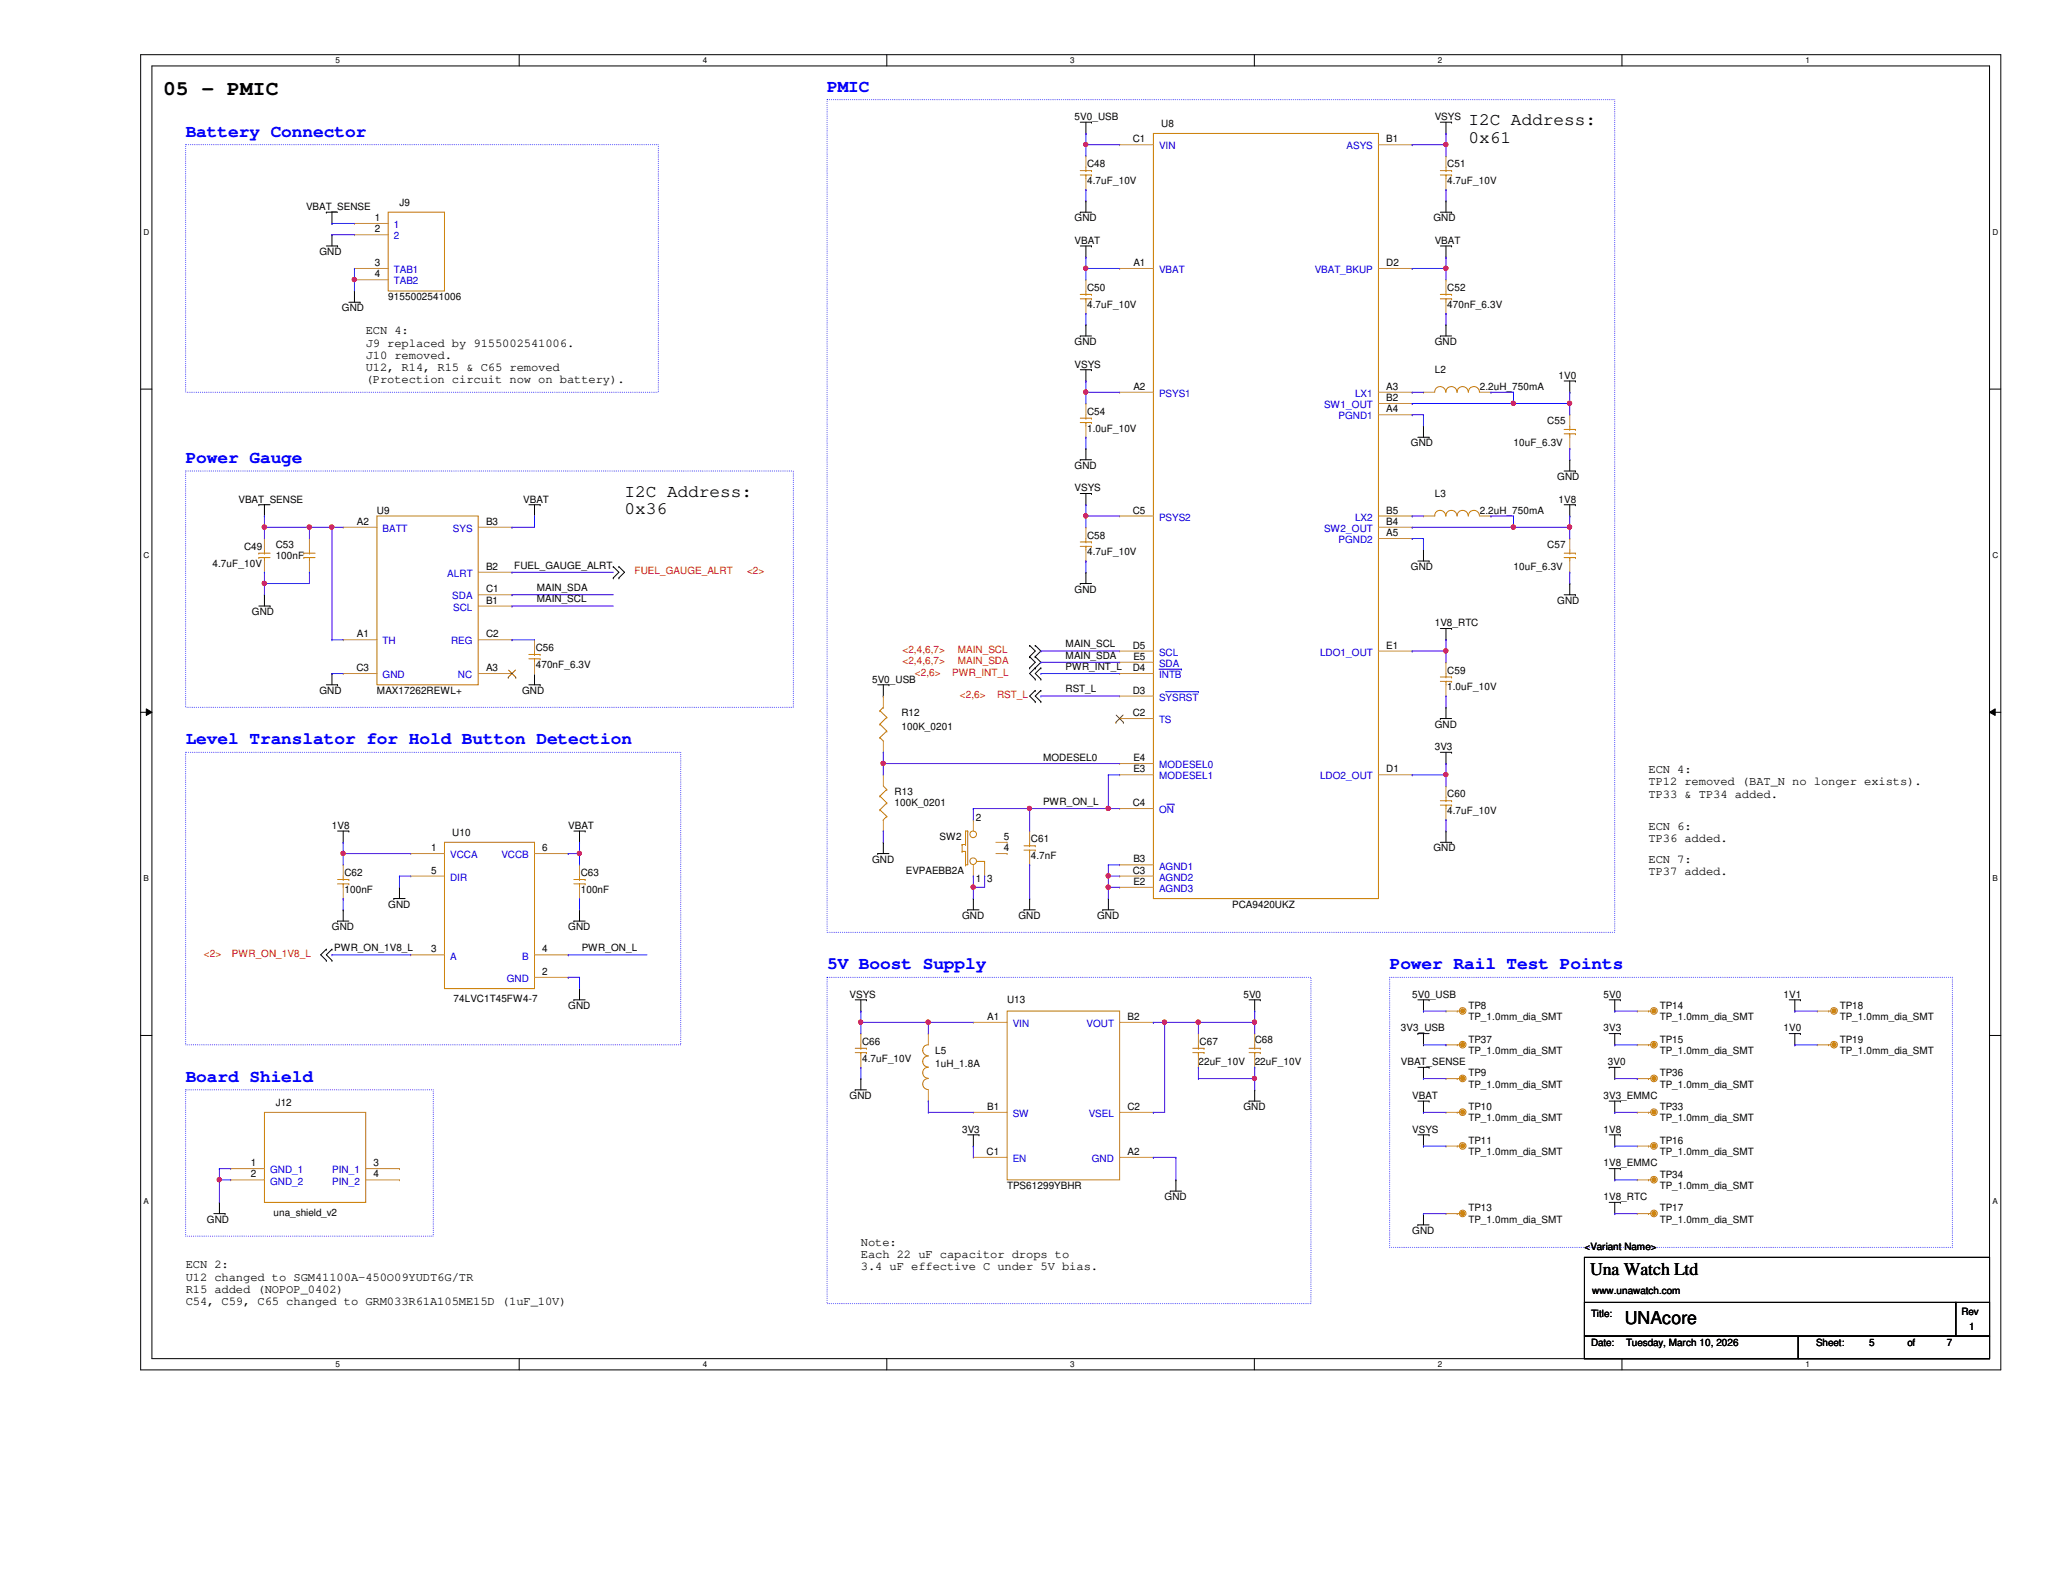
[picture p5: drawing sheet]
<svg xmlns="http://www.w3.org/2000/svg" width="279mm" height="216mm" viewBox="0 0 279 216" stroke-linecap="round" stroke-linejoin="round" font-family="sans-serif">
<defs><g id="words">
<text font-size="2.9" x="22.1" y="12.9">05 - PMIC</text>
<g font-size="2.4" fill="#00f">
<text x="112" y="12.4">PMIC</text>
<text x="25.1" y="18.5">Battery Connector</text>
<text x="25.1" y="62.7">Power Gauge</text>
<text x="25.1" y="100.8">Level Translator for Hold Button Detection</text>
<text x="112" y="131.3">5V Boost Supply</text>
<text x="188.2" y="131.3">Power Rail Test Points</text>
<text x="25.1" y="146.5">Board Shield</text>
</g>
<g font-size="2.4">
<text x="198.9" y="17">I2C Address:</text>
<text x="198.9" y="19.4">0x61</text>
<text x="84.6" y="67.3">I2C Address:</text>
<text x="84.6" y="69.7">0x36</text>
<text x="215.3" y="172.6">Una Watch Ltd</text>
<text x="220" y="179.4">UNAcore</text>
</g>
<g font-size="1.7">
<text x="49.5" y="45.3">ECN 4:</text>
<text x="49.5" y="46.9">J9 replaced by 9155002541006.</text>
<text x="49.5" y="48.6">J10 removed.</text>
<text x="49.5" y="50.2">U12, R14, R15 &amp; C65 removed</text>
<text x="49.5" y="51.9">(Protection circuit now on battery).</text>
<text x="223.3" y="104.7">ECN 4:</text>
<text x="223.3" y="106.4">TP12 removed (BAT_N no longer exists).</text>
<text x="223.3" y="108">TP33 &amp; TP34 added.</text>
<text x="223.3" y="112.4">ECN 6:</text>
<text x="223.3" y="114">TP36 added.</text>
<text x="223.3" y="116.9">ECN 7:</text>
<text x="223.3" y="118.6">TP37 added.</text>
<text x="25.1" y="171.8">ECN 2:</text>
<text x="25.1" y="173.4">U12 changed to SGM41100A-450O09YUDT6G/TR</text>
<text x="116.6" y="168.7">Note:</text>
<text x="116.6" y="170.4">Each 22 uF capacitor drops to</text>
<text x="116.6" y="172">3.4 uF effective C under 5V bias.</text>
<text x="25.1" y="175.1">R15 added (NOPOP_0402)</text>
<text x="25.1" y="176.7">C54, C59, C65 changed to GRM033R61A105ME15D (1uF_10V)</text>
</g>
<g font-size="1.4">
<text x="145.5" y="16.3">5V0_USB</text>
<text x="157.3" y="17.2">U8</text>
<text x="194.3" y="16.3">VSYS</text>
<text x="147.2" y="22.6">C48</text>
<text x="153.4" y="19.3">C1</text>
<text x="187.7" y="19.3">B1</text>
<text x="196" y="22.6">C51</text>
<text x="41.4" y="28.4">VBAT_SENSE</text>
<text x="50.8" y="29.9">1</text>
<text x="54.1" y="27.9">J9</text>
<text x="145.5" y="30">GND</text>
<text x="147.2" y="24.9">4.7uF_10V</text>
<text x="194.1" y="30">GND</text>
<text x="196" y="24.9">4.7uF_10V</text>
<text x="43.3" y="34.5">GND</text>
<text x="50.8" y="31.5">2</text>
<text x="145.5" y="33">VBAT</text>
<text x="194.3" y="33">VBAT</text>
<text x="50.8" y="36">3</text>
<text x="50.8" y="37.5">4</text>
<text x="52.6" y="40.6">9155002541006</text>
<text x="147.2" y="39.4">C50</text>
<text x="147.2" y="41.7">4.7uF_10V</text>
<text x="153.5" y="36">A1</text>
<text x="187.7" y="36">D2</text>
<text x="196" y="39.4">C52</text>
<text x="196" y="41.7">470nF_6.3V</text>
<text x="46.3" y="42.2">GND</text>
<text x="145.5" y="46.7">GND</text>
<text x="194.3" y="46.7">GND</text>
<text x="145.5" y="49.8">VSYS</text>
<text x="153.5" y="52.8">A2</text>
<text x="187.7" y="52.8">A3</text>
<text x="194.3" y="50.5">L2</text>
<text x="200.4" y="52.8">2.2uH_750mA</text>
<text x="211.1" y="51.3">1V0</text>
<text x="147.2" y="56.2">C54</text>
<text x="147.2" y="58.5">1.0uF_10V</text>
<text x="187.7" y="55.8">A4</text>
<text x="187.7" y="54.3">B2</text>
<text x="209.5" y="57.4">C55</text>
<text x="145.5" y="63.5">GND</text>
<text x="191.1" y="60.5">GND</text>
<text x="205" y="60.5">10uF_6.3V</text>
<text x="210.9" y="65">GND</text>
<text x="32.3" y="68.1">VBAT_SENSE</text>
<text x="48.3" y="71.1">A2</text>
<text x="51.1" y="69.6">U9</text>
<text x="65.8" y="71.1">B3</text>
<text x="70.9" y="68.1">VBAT</text>
<text x="145.5" y="66.5">VSYS</text>
<text x="153.4" y="69.6">C5</text>
<text x="187.7" y="69.6">B5</text>
<text x="187.7" y="71.1">B4</text>
<text x="194.3" y="67.3">L3</text>
<text x="200.4" y="69.6">2.2uH_750mA</text>
<text x="211.1" y="68.1">1V8</text>
<text x="28.8" y="76.8">4.7uF_10V</text>
<text x="33.1" y="74.5">C49</text>
<text x="37.3" y="74.2">C53</text>
<text x="37.3" y="75.7">100nF</text>
<text x="65.8" y="77.2">B2</text>
<text x="69.6" y="77">FUEL_GAUGE_ALRT</text>
<text x="147.2" y="72.9">C58</text>
<text x="147.2" y="75.2">4.7uF_10V</text>
<text x="187.7" y="72.6">A5</text>
<text x="191.1" y="77.2">GND</text>
<text x="205" y="77.2">10uF_6.3V</text>
<text x="209.5" y="74.2">C57</text>
<text x="34.1" y="83.3">GND</text>
<text x="65.8" y="80.2">C1</text>
<text x="65.8" y="81.7">B1</text>
<text x="72.7" y="80.1">MAIN_SDA</text>
<text x="72.7" y="81.6">MAIN_SCL</text>
<text x="145.5" y="80.3">GND</text>
<text x="210.9" y="81.8">GND</text>
<text x="48.3" y="86.3">A1</text>
<text x="65.8" y="86.3">C2</text>
<text x="72.6" y="88.2">C56</text>
<text x="144.3" y="87.7">MAIN_SCL</text>
<text x="144.3" y="89.2">MAIN_SDA</text>
<text x="153.4" y="87.8">D5</text>
<text x="153.5" y="89.4">E5</text>
<text x="187.7" y="87.8">E1</text>
<text x="194.3" y="84.8">1V8_RTC</text>
<text x="43.3" y="94">GND</text>
<text x="48.3" y="90.9">C3</text>
<text x="51.1" y="94">MAX17262REWL+</text>
<text x="65.8" y="90.9">A3</text>
<text x="70.7" y="94">GND</text>
<text x="72.6" y="90.5">470nF_6.3V</text>
<text x="118.1" y="92.5">5V0_USB</text>
<text x="144.3" y="90.7">PWR_INT_L</text>
<text x="144.3" y="93.8">RST_L</text>
<text x="153.4" y="93.9">D3</text>
<text x="153.4" y="90.9">D4</text>
<text x="196" y="91.2">C59</text>
<text x="196" y="93.5">1.0uF_10V</text>
<text x="122.1" y="97">R12</text>
<text x="122.1" y="98.8">100K_0201</text>
<text x="153.4" y="97">C2</text>
<text x="194.3" y="98.6">GND</text>
<text x="194.3" y="101.6">3V3</text>
<text x="121.2" y="107.7">R13</text>
<text x="141.3" y="103.1">MODESEL0</text>
<text x="153.5" y="103.1">E4</text>
<text x="153.5" y="104.6">E3</text>
<text x="187.7" y="104.6">D1</text>
<text x="196" y="108">C60</text>
<text x="45" y="112.3">1V8</text>
<text x="61.3" y="113.2">U10</text>
<text x="77" y="112.3">VBAT</text>
<text x="121.2" y="109.2">100K_0201</text>
<text x="127.3" y="113.8">SW2</text>
<text x="132.2" y="111.2">2</text>
<text x="135.9" y="113.7">5</text>
<text x="141.3" y="109">PWR_ON_L</text>
<text x="153.4" y="109.2">C4</text>
<text x="196" y="110.3">4.7uF_10V</text>
<text x="46.7" y="118.7">C62</text>
<text x="58.4" y="115.3">1</text>
<text x="58.4" y="118.3">5</text>
<text x="73.4" y="115.3">6</text>
<text x="78.7" y="118.7">C63</text>
<text x="118.1" y="116.8">GND</text>
<text x="122.7" y="118.4">EVPAEBB2A</text>
<text x="132.2" y="119.4">1</text>
<text x="133.7" y="119.4">3</text>
<text x="135.9" y="115.3">4</text>
<text x="139.6" y="114.1">C61</text>
<text x="139.6" y="116.4">4.7nF</text>
<text x="153.4" y="118.3">C3</text>
<text x="153.5" y="116.8">B3</text>
<text x="153.5" y="119.8">E2</text>
<text x="194.1" y="115.3">GND</text>
<text x="45" y="126">GND</text>
<text x="46.7" y="120.9">100nF</text>
<text x="52.6" y="122.9">GND</text>
<text x="77" y="126">GND</text>
<text x="78.7" y="120.9">100nF</text>
<text x="130.3" y="124.5">GND</text>
<text x="137.9" y="124.5">GND</text>
<text x="148.6" y="124.5">GND</text>
<text x="166.9" y="122.9">PCA9420UKZ</text>
<text x="45.3" y="128.8">PWR_ON_1V8_L</text>
<text x="58.4" y="129">3</text>
<text x="73.4" y="129">4</text>
<text x="78.8" y="128.8">PWR_ON_L</text>
<text x="61.4" y="135.7">74LVC1T45FW4-7</text>
<text x="73.4" y="132">2</text>
<text x="77" y="136.7">GND</text>
<text x="115.1" y="135.1">VSYS</text>
<text x="136.4" y="135.9">U13</text>
<text x="168.4" y="135.1">5V0</text>
<text x="191.3" y="135.1">5V0_USB</text>
<text x="198.9" y="136.7">TP8</text>
<text x="217.2" y="135.1">5V0</text>
<text x="224.8" y="136.7">TP14</text>
<text x="241.6" y="135.1">1V1</text>
<text x="249.2" y="136.7">TP18</text>
<text x="116.8" y="141.5">C66</text>
<text x="116.8" y="143.8">4.7uF_10V</text>
<text x="126.7" y="142.7">L5</text>
<text x="133.7" y="138.1">A1</text>
<text x="152.7" y="138.1">B2</text>
<text x="162.5" y="141.5">C67</text>
<text x="169.9" y="141.2">C68</text>
<text x="189.7" y="139.7">3V3_USB</text>
<text x="198.9" y="141.2">TP37</text>
<text x="198.9" y="142.7">TP_1.0mm_dia_SMT</text>
<text x="198.9" y="138.2">TP_1.0mm_dia_SMT</text>
<text x="217.2" y="139.7">3V3</text>
<text x="224.8" y="138.2">TP_1.0mm_dia_SMT</text>
<text x="224.8" y="141.2">TP15</text>
<text x="224.8" y="142.7">TP_1.0mm_dia_SMT</text>
<text x="241.6" y="139.7">1V0</text>
<text x="249.2" y="138.2">TP_1.0mm_dia_SMT</text>
<text x="249.2" y="141.2">TP19</text>
<text x="249.2" y="142.7">TP_1.0mm_dia_SMT</text>
<text x="37.3" y="149.8">J12</text>
<text x="115.1" y="148.8">GND</text>
<text x="126.7" y="144.6">1uH_1.8A</text>
<text x="162.3" y="144.3">22uF_10V</text>
<text x="169.9" y="144.3">22uF_10V</text>
<text x="189.7" y="144.3">VBAT_SENSE</text>
<text x="191.3" y="148.8">VBAT</text>
<text x="198.9" y="145.8">TP9</text>
<text x="198.9" y="147.3">TP_1.0mm_dia_SMT</text>
<text x="217.2" y="148.8">3V3_EMMC</text>
<text x="217.8" y="144.3">3V0</text>
<text x="224.8" y="145.8">TP36</text>
<text x="224.8" y="147.3">TP_1.0mm_dia_SMT</text>
<text x="130.3" y="153.4">3V3</text>
<text x="133.7" y="150.3">B1</text>
<text x="152.7" y="150.3">C2</text>
<text x="168.4" y="150.4">GND</text>
<text x="191.3" y="153.4">VSYS</text>
<text x="198.9" y="150.4">TP10</text>
<text x="198.9" y="151.9">TP_1.0mm_dia_SMT</text>
<text x="198.9" y="154.9">TP11</text>
<text x="217.2" y="153.4">1V8</text>
<text x="224.8" y="150.4">TP33</text>
<text x="224.8" y="151.9">TP_1.0mm_dia_SMT</text>
<text x="224.8" y="154.9">TP16</text>
<text x="34" y="159.5">2</text>
<text x="34" y="157.9">1</text>
<text x="50.6" y="157.9">3</text>
<text x="50.6" y="159.5">4</text>
<text x="133.6" y="156.4">C1</text>
<text x="136.4" y="161">TPS61299YBHR</text>
<text x="152.7" y="156.4">A2</text>
<text x="198.9" y="156.5">TP_1.0mm_dia_SMT</text>
<text x="217.2" y="158">1V8_EMMC</text>
<text x="224.8" y="156.5">TP_1.0mm_dia_SMT</text>
<text x="224.8" y="159.5">TP34</text>
<text x="224.8" y="161">TP_1.0mm_dia_SMT</text>
<text x="28" y="165.6">GND</text>
<text x="37" y="164.7">una_shield_v2</text>
<text x="157.7" y="162.6">GND</text>
<text x="191.3" y="167.1">GND</text>
<text x="198.9" y="164.1">TP13</text>
<text x="198.9" y="165.6">TP_1.0mm_dia_SMT</text>
<text x="217.2" y="162.6">1V8_RTC</text>
<text x="224.8" y="164.1">TP17</text>
<text x="224.8" y="165.6">TP_1.0mm_dia_SMT</text>
<text x="214.6" y="169.2">&lt;Variant Name&gt;</text>
<text x="215.5" y="178.4">Title:</text>
<text x="215.6" y="175.2">www.unawatch.com</text>
<text x="265.6" y="178.1">Rev</text>
<text x="215.5" y="182.4">Date:</text>
<text x="220.2" y="182.4">Tuesday, March 10, 2026</text>
<text x="246" y="182.4">Sheet:</text>
<text x="253.2" y="182.4">5</text>
<text x="258.3" y="182.4">of</text>
<text x="263.7" y="182.4">7</text>
<text x="266.7" y="180.1">1</text>
</g>
<g font-size="1.4" fill="#00c">
<text x="157" y="20.2">VIN</text>
<text x="182.4" y="20.2">ASYS</text>
<text x="53.3" y="30.9">1</text>
<text x="53.3" y="32.4">2</text>
<text x="53.3" y="37">TAB1</text>
<text x="53.3" y="38.5">TAB2</text>
<text x="157" y="37">VBAT</text>
<text x="178.1" y="37">VBAT_BKUP</text>
<text x="157" y="53.8">PSYS1</text>
<text x="183.5" y="53.8">LX1</text>
<text x="179.3" y="55.3">SW1_OUT</text>
<text x="181.3" y="56.8">PGND1</text>
<text x="157" y="70.5">PSYS2</text>
<text x="183.5" y="70.5">LX2</text>
<text x="51.8" y="72.1">BATT</text>
<text x="61.3" y="72.1">SYS</text>
<text x="179.3" y="72.1">SW2_OUT</text>
<text x="181.3" y="73.6">PGND2</text>
<text x="60.6" y="78.1">ALRT</text>
<text x="61.3" y="81.2">SDA</text>
<text x="61.4" y="82.7">SCL</text>
<text x="51.8" y="87.3">TH</text>
<text x="61.1" y="87.3">REG</text>
<text x="157" y="88.8">SCL</text>
<text x="178.8" y="88.8">LDO1_OUT</text>
<text x="51.8" y="91.9">GND</text>
<text x="62" y="91.9">NC</text>
<text x="157" y="90.3">SDA</text>
<text x="157" y="94.9">SYSRST</text>
<text x="157" y="91.9">INTB</text>
<text x="157" y="98">TS</text>
<text x="157" y="104.1">MODESEL0</text>
<text x="157" y="105.6">MODESEL1</text>
<text x="178.8" y="105.6">LDO2_OUT</text>
<text x="157" y="110.2">ON</text>
<text x="61" y="116.2">VCCA</text>
<text x="61" y="119.3">DIR</text>
<text x="67.9" y="116.2">VCCB</text>
<text x="157" y="117.8">AGND1</text>
<text x="157" y="119.3">AGND2</text>
<text x="157" y="120.8">AGND3</text>
<text x="61" y="130">A</text>
<text x="70.7" y="130">B</text>
<text x="68.6" y="133">GND</text>
<text x="137.2" y="139.1">VIN</text>
<text x="147.2" y="139.1">VOUT</text>
<text x="137.2" y="151.3">SW</text>
<text x="147.4" y="151.3">VSEL</text>
<text x="36.6" y="160.4">GND_2</text>
<text x="36.6" y="158.9">GND_1</text>
<text x="45" y="158.9">PIN_1</text>
<text x="45" y="160.4">PIN_2</text>
<text x="137.2" y="157.4">EN</text>
<text x="147.9" y="157.4">GND</text>
</g>
<g font-size="1.4" fill="#f00">
<text x="85.9" y="77.8">FUEL_GAUGE_ALRT</text>
<text x="101.2" y="77.8">&lt;2&gt;</text>
<text x="122.2" y="88.5">&lt;2,4,6,7&gt;</text>
<text x="129.7" y="88.5">MAIN_SCL</text>
<text x="122.2" y="90">&lt;2,4,6,7&gt;</text>
<text x="123.9" y="91.5">&lt;2,6&gt;</text>
<text x="128.9" y="91.5">PWR_INT_L</text>
<text x="129.7" y="90">MAIN_SDA</text>
<text x="130" y="94.6">&lt;2,6&gt;</text>
<text x="135" y="94.6">RST_L</text>
<text x="27.6" y="129.6">&lt;2&gt;</text>
<text x="31.4" y="129.6">PWR_ON_1V8_L</text>
</g>
<g font-size="1.1">
<text x="45.4" y="8.6">5</text>
<text x="95.2" y="8.6">4</text>
<text x="144.9" y="8.6">3</text>
<text x="194.7" y="8.6">2</text>
<text x="244.5" y="8.6">1</text>
<text x="19.4" y="31.8">D</text>
<text x="269.8" y="31.8">D</text>
<text x="19.4" y="75.6">C</text>
<text x="269.8" y="75.6">C</text>
<text x="19.4" y="119.3">B</text>
<text x="269.8" y="119.3">B</text>
<text x="19.4" y="163.1">A</text>
<text x="269.8" y="163.1">A</text>
<text x="45.4" y="185.2">5</text>
<text x="95.2" y="185.2">4</text>
<text x="144.9" y="185.2">3</text>
<text x="194.7" y="185.2">2</text>
<text x="244.5" y="185.2">1</text>
</g>
</g></defs>
<path d="M19.1 7.4h251.9v178.1h-251.9zM20.6 8.9h248.9v175.1h-248.9z" fill="none" stroke="#000" stroke-width=".14"/>
<g fill="#fff">
<path d="M45.4 7.6h.6v1.2h-.6z"/>
<path d="M45.4 184.2h.6v1.2h-.6z"/>
</g>
<path d="M70.3 7.4v1.5M70.3 184v1.5" fill="none" stroke="#000" stroke-width=".14"/>
<g fill="#fff">
<path d="M95.2 7.6h.6v1.2h-.6z"/>
<path d="M95.2 184.2h.6v1.2h-.6z"/>
</g>
<path d="M120.1 7.4v1.5M120.1 184v1.5" fill="none" stroke="#000" stroke-width=".14"/>
<g fill="#fff">
<path d="M144.9 7.6h.6v1.2h-.6z"/>
<path d="M144.9 184.2h.6v1.2h-.6z"/>
</g>
<path d="M169.9 7.4v1.5M169.9 184v1.5" fill="none" stroke="#000" stroke-width=".14"/>
<g fill="#fff">
<path d="M194.7 7.6h.6v1.2h-.6z"/>
<path d="M194.7 184.2h.6v1.2h-.6z"/>
</g>
<path d="M219.7 7.4v1.5M219.7 184v1.5" fill="none" stroke="#000" stroke-width=".14"/>
<g fill="#fff">
<path d="M244.5 7.6h.6v1.2h-.6z"/>
<path d="M244.5 184.2h.6v1.2h-.6z"/>
<path d="M19.4 30.8h.8v1.2h-.8z"/>
<path d="M269.8 30.8h.8v1.2h-.8z"/>
<path d="M19.4 74.6h.8v1.2h-.8z"/>
<path d="M269.8 74.6h.8v1.2h-.8z"/>
</g>
<path d="M19.1 52.7h1.5M269.5 52.7h1.5" fill="none" stroke="#000" stroke-width=".14"/>
<g fill="#fff">
<path d="M19.4 118.4h.8v1.1h-.8z"/>
<path d="M269.8 118.4h.8v1.1h-.8z"/>
</g>
<path d="M19.1 96.5h1.5M19.8 96l.8 .5-.8 .4zM269.5 96.5l.7-.5v.9zM269.5 96.5h1.5" fill="none" stroke="#000" stroke-width=".14"/>
<path d="M19.8 96l.8 .5-.8 .4zM269.5 96.5l.7-.5v.9z" fill="#000"/>
<g fill="#fff">
<path d="M19.4 162.1h.8v1.2h-.8z"/>
<path d="M269.8 162.1h.8v1.2h-.8z"/>
</g>
<g fill="none" stroke="#000" stroke-width=".14">
<path d="M146.3 16.6h1.5M147.1 18.1h.1M147.1 16.6v1.5M147.8 16.6h.1M195.1 16.6h1.5M195.8 18.1h.1M195.8 16.6v1.5M196.6 16.6h.1M44.2 28.7h.1M44.2 28.7h1.5M44.2 33.3h1.5M45 31.8h.1"/>
<path d="M45 30.3h.1M45 28.7v1.6M45 31.8v1.5M45.7 33.3h.1M48 39.4h.1M48 39.4v1.5M146.3 28.7h.1M146.3 28.7h1.5M146.3 33.3h1.5M147.1 27.2h.1M147.1 34.8h.1M147.1 27.2v1.5"/>
<path d="M147.1 33.3v1.5M147.8 33.3h.1M195.1 28.7h1.5M195.1 33.3h1.5M195.8 27.2h.1M195.8 34.8h.1M195.8 27.2v1.5M195.8 33.3v1.5M196.6 28.7h.1M196.6 33.3h.1M47.2 40.9h1.6M48.8 40.9h.1"/>
<path d="M146.3 45.5h.1M146.3 45.5h1.5M146.3 50.1h1.5M147.1 44h.1M147.1 51.6h.1M147.1 44v1.5M147.1 50.1v1.5M147.8 50.1h.1M192 59.2h1.5M192.8 57.7h.1M192.8 57.7v1.5M193.5 59.2h.1"/>
<path d="M195.1 45.5h.1M195.1 45.5h1.5M195.8 44h.1M195.8 44v1.5M211.8 51.6h1.6M212.6 53.1h.1M212.6 51.6v1.5M213.4 51.6h.1M35.1 68.4h.1M35.1 68.4h1.5M35.8 69.9h.1M35.8 68.4v1.5"/>
<path d="M71.6 68.4h1.6M72.4 69.9h.1M72.4 68.4v1.5M73.2 68.4h.1M83.1 78.3h.1M83.1 76.7h.1M83.1 76.7l.7 .8-.7 .8M83.8 78.3h.1M83.8 76.7h.1M83.8 76.7l.8 .8-.8 .8M146.3 62.3h.1M146.3 79h.1"/>
<path d="M146.3 62.3h1.5M146.3 66.8h1.5M146.3 79h1.5M147.1 60.7h.1M147.1 68.4h.1M147.1 77.5h.1M147.1 60.7v1.6M147.1 66.8v1.6M147.1 77.5v1.5M147.8 66.8h.1M192 76h1.5M192.8 74.5h.1"/>
<path d="M192.8 74.5v1.5M193.5 76h.1M211.8 68.4h1.6M211.8 63.8h1.6M212.6 62.3h.1M212.6 69.9h.1M212.6 79h.1M212.6 62.3v1.5M212.6 68.4v1.5M212.6 79v1.6M213.4 63.8h.1M213.4 68.4h.1"/>
<path d="M35.1 82.1h1.5M35.8 80.6h.1M35.8 80.6v1.5M36.6 82.1h.1M44.2 92.8h1.5M45 91.2h.1M45 91.2v1.6M45.7 92.8h.1M71.6 92.8h1.6M72.4 91.2h.1M72.4 91.2v1.6M73.2 92.8h.1"/>
<path d="M118.9 92.8h1.5M119.6 94.3h.1M119.6 92.8v1.5M120.4 92.8h.1M139.4 87.4h.1M139.4 88.9h.1M139.4 90.5h.1M139.4 87.4l.8 .8-.8 .7M139.4 88.9l.8 .8-.8 .8M140.2 88.9h.1M140.2 87.4h.1M140.2 90.5h.1"/>
<path d="M140.2 92h.1M140.2 95h.1M140.2 93.5h.1M140.2 87.4l.8 .8-.8 .7M140.2 88.9l.8 .8-1.6 1.5 .8 .8M140.2 93.5l-.8 .8 .8 .7M141 92h.1M141 90.5h.1M141 95h.1M141 93.5h.1M141 90.5l-.8 .7 .8 .8M141 93.5l-.8 .8 .8 .7"/>
<path d="M195.1 97.3h.1M195.1 85.1h1.5M195.1 97.3h1.5M195.8 86.7h.1M195.8 95.8h.1M195.8 85.1v1.6M195.8 95.8v1.5M196.6 85.1h.1M211.8 80.6h1.6M213.4 80.6h.1M45.7 112.6h1.5M46.5 114.1h.1"/>
<path d="M46.5 112.6v1.5M47.2 112.6h.1M77.7 112.6h1.5M78.5 114.1h.1M78.5 112.6v1.5M79.2 112.6h.1M118.9 115.6h.1M118.9 115.6h1.5M119.6 114.1h.1M119.6 114.1v1.5M195.1 101.9h1.5M195.1 114.1h1.5"/>
<path d="M195.8 103.4h.1M195.8 112.6h.1M195.8 101.9v1.5M195.8 112.6v1.5M196.6 101.9h.1M196.6 114.1h.1M44.2 130.1h.1M44.2 128.6h.1M44.2 128.6l-.8 .7 .8 .8M45 130.1h.1M45 128.6h.1M45 128.6l-.8 .7 .8 .8"/>
<path d="M45.7 124.8h.1M45.7 124.8h1.5M46.5 123.2h.1M46.5 123.2v1.6M53.3 121.7h.1M53.3 121.7h1.6M54.1 120.2h.1M54.1 120.2v1.5M77.7 124.8h.1M77.7 135.4h.1M77.7 124.8h1.5M77.7 135.4h1.5"/>
<path d="M78.5 123.2h.1M78.5 133.9h.1M78.5 123.2v1.6M78.5 133.9v1.5M115.8 135.4h1.5M116.6 136.9h.1M116.6 135.4v1.5M117.3 135.4h.1M131.1 123.2h.1M131.1 123.2h1.5M131.8 121.7h.1M131.8 121.7v1.5"/>
<path d="M138.7 123.2h.1M138.7 123.2h1.5M139.4 121.7h.1M139.4 121.7v1.5M149.4 123.2h.1M149.4 123.2h1.5M150.1 121.7h.1M150.1 121.7v1.5M169.2 135.4h1.5M169.9 136.9h.1M169.9 135.4v1.5M170.7 135.4h.1"/>
<path d="M192 140h.1M192 135.4h1.5M192 140h1.5M192.8 136.9h.1M192.8 135.4v1.5M192.8 140v1.5M193.5 135.4h.1M217.9 135.4h1.6M217.9 140h1.6M218.7 136.9h.1M218.7 135.4v1.5M218.7 140v1.5"/>
<path d="M219.5 140h.1M219.5 135.4h.1M242.3 135.4h1.5M242.3 140h1.5M243.1 136.9h.1M243.1 135.4v1.5M243.1 140v1.5M243.8 135.4h.1M243.8 140h.1M19.1 140.2h1.5M115.8 147.6h.1M115.8 147.6h1.5"/>
<path d="M116.6 146.1h.1M116.6 146.1v1.5M131.1 153.7h1.5M131.8 155.2h.1M131.8 153.7v1.5M132.6 153.7h.1M159.3 159.8h.1M159.3 159.8v1.5M169.2 149.1h.1M169.2 149.1h1.5M169.9 147.6h.1M169.9 147.6v1.5"/>
<path d="M192 144.6h1.5M192 153.7h1.5M192 149.1h1.5M192.8 146.1h.1M192.8 155.2h.1M192.8 150.7h.1M192.8 141.5h.1M192.8 144.6v1.5M192.8 149.1v1.6M192.8 153.7v1.5M193.5 144.6h.1M193.5 153.7h.1"/>
<path d="M193.5 149.1h.1M217.9 144.6h.1M217.9 144.6h1.6M217.9 153.7h1.6M217.9 149.1h1.6M217.9 158.3h1.6M218.7 141.5h.1M218.7 155.2h.1M218.7 150.7h.1M218.7 159.8h.1M218.7 146.1h.1M218.7 144.6v1.5"/>
<path d="M218.7 149.1v1.6M218.7 153.7v1.5M218.7 158.3v1.5M219.5 153.7h.1M219.5 149.1h.1M219.5 158.3h.1M243.1 141.5h.1M269.5 140.2h1.5M29 164.4h1.5M29.7 162.9h.1M29.7 162.9v1.5M30.5 164.4h.1"/>
<path d="M158.5 161.3h.1M158.5 161.3h1.5M192 165.9h.1M192 165.9h1.5M192.8 164.4h.1M192.8 164.4v1.5M214.6 170.3h54.9v13.7h-54.9zM214.6 176.4h50.3v4.6h-50.3zM217.9 162.9h1.6M218.7 164.4h.1M218.7 162.9v1.5M219.5 162.9h.1"/>
<path d="M264.9 176.4h4.6v4.6h-4.6zM214.6 181h28.9v3h-28.9zM243.5 181h26v3h-26z"/>
</g>
<path d="M25.1 19.6h64.1v33.5h-64.1zM112 13.5h106.7v112.8h-106.7zM25.1 63.8h82.3v32h-82.3zM25.1 101.9h67.1v39.6h-67.1zM112 132.4h65.5v44.2h-65.5zM188.2 132.4h76.2v36.6h-76.2zM25.1 147.6h33.6v19.8h-33.6z" fill="none" stroke="#00f" stroke-width=".14" stroke-dasharray="0 .3"/>
<g fill="none" stroke="#cc8006" stroke-width=".14">
<path d="M45.7 119.1h1.5M45.7 119.7h1.5M46.5 119.1h.1M46.5 119.7h.1M46.5 118.7v.4M46.5 119.7v.5M47.2 119.1h.1M47.2 119.7h.1"/>
<circle cx="224" cy="164.4" r=".45"/>
</g>
<path d="M46.5 117.1h.1M46.5 117.1v1.6M46.5 121.7h.1M46.5 120.2v1.5" fill="none" stroke="#a84" stroke-width=".14"/>
<circle cx="224" cy="164.4" r=".29" fill="#cc8006"/>
<g fill="none" stroke="#cc8006" stroke-width=".14">
<path d="M223.3 164.4h.1M223.3 164.4h.3"/>
<circle cx="198.1" cy="141.5" r=".45"/>
<circle cx="224" cy="164.4" r=".29"/>
</g>
<path d="M221.7 164.4h.1M221.7 164.4h1.6" fill="none" stroke="#a84" stroke-width=".14"/>
<circle cx="198.1" cy="141.5" r=".29" fill="#cc8006"/>
<g fill="none" stroke="#cc8006" stroke-width=".14">
<path d="M195.1 39.9h1.5M195.8 39.9h.1M195.8 39.4v.5M196.6 39.9h.1M195.1 40.5h1.5M195.8 40.5h.1M195.8 40.5v.4M196.6 40.5h.1M119.2 99.9h.1M119.2 98.1h.1M119.2 96.3h.1M119.2 99.9l.4 .5"/>
<path d="M119.2 98.1l.9 .9M119.2 96.3l.9 .9M119.6 95.8h.1M119.6 95.8l-.4 .5M120.1 99h.1M120.1 97.2h.1M120.1 99l-.9 .9M120.1 97.2l-.9 .9M197.4 141.5h.1M197.4 141.5h.3"/>
<circle cx="224" cy="136.9" r=".45"/>
<circle cx="198.1" cy="141.5" r=".29"/>
</g>
<path d="M195.8 37.9h.1M195.8 37.9v1.5M195.8 42.5h.1M195.8 40.9v1.6M119.6 94.3h.1M119.6 94.3v1.5M119.6 101.9h.1M119.6 100.4v1.5M195.8 141.5h.1M195.8 141.5h1.6" fill="none" stroke="#a84" stroke-width=".14"/>
<circle cx="224" cy="136.9" r=".29" fill="#cc8006"/>
<g fill="none" stroke="#cc8006" stroke-width=".14">
<path d="M71.6 88.6h1.6M71.6 89.2h1.6M72.4 88.6h.1M72.4 89.2h.1M72.4 88.2v.4M72.4 89.2v.5M73.2 88.6h.1M73.2 89.2h.1M77.7 119.1h1.5M77.7 119.7h1.5M78.5 119.1h.1M78.5 119.7h.1"/>
<path d="M78.5 118.7v.4M78.5 119.7v.5M79.2 119.1h.1M79.2 119.7h.1M119.2 107.8h.1M119.2 109.7h.1M119.2 107.8l.9 1M119.2 109.7l.9 .9M119.6 111h.1M119.6 106.5l.5 .4M120.1 106.9h.1M120.1 108.8h.1"/>
<path d="M120.1 110.6h.1M120.1 106.9l-.9 .9M120.1 108.8l-.9 .9M120.1 110.6l-.5 .4M136.4 136.9h15.2v22.9h-15.2zM223.3 136.9h.1M223.3 136.9h.3M125.7 146.1a.74 .74 0 0 0-.7 .7 .74 .74 0 0 0 .7 .8M125.7 144.6a.74 .74 0 0 0-.7 .7 .74 .74 0 0 0 .7 .7M125.7 143a.74 .74 0 0 0-.7 .8 .74 .74 0 0 0 .7 .7M125.7 141.5a.74 .74 0 0 0-.7 .8 .74 .74 0 0 0 .7 .7"/>
<circle cx="224" cy="136.9" r=".29"/>
<circle cx="224" cy="141.5" r=".45"/>
</g>
<g fill="none" stroke="#a84" stroke-width=".14">
<path d="M72.4 86.7h.1M72.4 91.2h.1M72.4 86.7v1.5M72.4 89.7v1.5M78.5 117.1h.1M78.5 117.1v1.6M119.6 104.9h.1M119.6 112.6h.1M119.6 104.9v1.6M119.6 111v1.6M78.5 121.7h.1M78.5 120.2v1.5"/>
<path d="M125.7 140h.1M125.7 140v1.5M131.8 138.5h.1M131.8 138.5h4.6M151.6 138.5h4.6M156.2 138.5h.1M221.7 136.9h.1M221.7 136.9h1.6M125.7 149.1h.1M125.7 147.6v1.5M131.8 156.8h.1M131.8 150.7h.1"/>
<path d="M131.8 156.8h4.6M131.8 150.7h4.6M151.6 156.8h4.6M151.6 150.7h4.6M156.2 150.7h.1M156.2 156.8h.1"/>
</g>
<circle cx="224" cy="141.5" r=".29" fill="#cc8006"/>
<g fill="none" stroke="#cc8006" stroke-width=".14">
<path d="M146.3 56.6h1.5M146.3 57.2h1.5M147.1 56.6h.1M147.1 57.2h.1M147.1 56.2v.4M147.1 57.2v.5M147.8 56.6h.1M147.8 57.2h.1M195.1 108.5h1.5M195.1 109.1h1.5M195.8 108.5h.1M195.8 109.1h.1"/>
<path d="M195.8 108v.5M195.8 109.1v.4M196.6 108.5h.1M196.6 109.1h.1M223.3 141.5h.1M223.3 141.5h.3"/>
<circle cx="224" cy="141.5" r=".29"/>
<circle cx="224" cy="150.6" r=".45"/>
</g>
<path d="M147.1 54.7h.1M147.1 59.2h.1M147.1 54.7v1.5M147.1 57.7v1.5M195.8 106.5h.1M195.8 111h.1M195.8 106.5v1.5M195.8 109.5v1.5M221.7 141.5h.1M221.7 141.5h1.6" fill="none" stroke="#a84" stroke-width=".14"/>
<circle cx="224" cy="150.6" r=".29" fill="#cc8006"/>
<g fill="none" stroke="#cc8006" stroke-width=".14">
<path d="M223.3 150.7h.1M223.3 150.7h.3"/>
<circle cx="224" cy="150.6" r=".29"/>
<circle cx="224" cy="146.1" r=".45"/>
</g>
<path d="M221.7 150.7h.1M221.7 150.7h1.6" fill="none" stroke="#a84" stroke-width=".14"/>
<circle cx="224" cy="146.1" r=".29" fill="#cc8006"/>
<g fill="none" stroke="#cc8006" stroke-width=".14">
<path d="M115.8 142h1.5M115.8 142.6h1.5M116.6 142h.1M116.6 142.6h.1M116.6 141.5v.5M116.6 142.6v.4M117.3 142h.1M117.3 142.6h.1M223.3 146.1h.1M223.3 146.1h.3"/>
<circle cx="198.1" cy="136.9" r=".45"/>
<circle cx="224" cy="146.1" r=".29"/>
</g>
<path d="M116.6 140h.1M116.6 140v1.5M116.6 144.6h.1M116.6 143v1.6M221.7 146.1h.1M221.7 146.1h1.6" fill="none" stroke="#a84" stroke-width=".14"/>
<circle cx="198.1" cy="136.9" r=".29" fill="#cc8006"/>
<g fill="none" stroke="#cc8006" stroke-width=".14">
<path d="M194.3 69.9a.74 .74 0 0 1 .8-.8 .74 .74 0 0 1 .7 .8M195.8 69.9a.74 .74 0 0 1 .8-.8 .74 .74 0 0 1 .7 .8M197.4 69.9a.74 .74 0 0 1 .7-.8 .74 .74 0 0 1 .7 .8M198.9 69.9a.74 .74 0 0 1 .7-.8 .74 .74 0 0 1 .8 .8M197.4 136.9h.1M197.4 136.9h.3"/>
<circle cx="198.1" cy="136.9" r=".29"/>
<circle cx="224" cy="155.2" r=".45"/>
</g>
<path d="M192.8 69.9h.1M192.8 69.9h1.5M200.4 69.9h1.5M201.9 69.9h.1M195.8 136.9h.1M195.8 136.9h1.6" fill="none" stroke="#a84" stroke-width=".14"/>
<circle cx="224" cy="155.2" r=".29" fill="#cc8006"/>
<g fill="none" stroke="#cc8006" stroke-width=".14">
<path d="M211.8 58.2h1.6M211.8 58.8h1.6M212.6 58.2h.1M212.6 58.8h.1M212.6 57.7v.5M212.6 58.8v.4M213.4 58.2h.1M213.4 58.8h.1M35.1 74.9h.1M35.1 75.5h.1M35.1 74.9h1.5M35.1 75.5h1.5"/>
<path d="M35.8 74.9h.1M35.8 75.5h.1M35.8 74.5v.4M35.8 75.5v.5M51.1 69.9h13.7v22.9h-13.7zM161.5 142h1.6M161.5 142.6h1.6M162.3 142h.1M162.3 142.6h.1M162.3 141.5v.5M162.3 142.6v.4M163.1 142h.1"/>
<path d="M163.1 142.6h.1M223.3 155.2h.1M223.3 155.2h.3"/>
<circle cx="198.1" cy="146.1" r=".45"/>
<circle cx="224" cy="155.2" r=".29"/>
</g>
<g fill="none" stroke="#a84" stroke-width=".14">
<path d="M212.6 56.2h.1M212.6 56.2v1.5M212.6 59.2v1.5M35.8 72.9h.1M35.8 77.5h.1M35.8 72.9v1.6M35.8 76v1.5M46.5 71.4h.1M46.5 71.4h4.6M64.8 77.5h4.5M64.8 71.4h4.5M69.3 77.5h.1"/>
<path d="M69.3 71.4h.1M212.6 60.7h.1M46.5 86.7h.1M46.5 91.2h.1M46.5 86.7h4.6M46.5 91.2h4.6M64.8 80.6h4.5M64.8 82.1h4.5M64.8 86.7h4.5M64.8 91.2h4.5M69.3 80.6h.1M69.3 82.1h.1"/>
<path d="M69.3 86.7h.1M69.3 91.2h.1M162.3 140h.1M162.3 140v1.5M162.3 144.6h.1M162.3 143v1.6M221.7 155.2h.1M221.7 155.2h1.6"/>
</g>
<path d="M68.8 91.7h.1M68.9 90.8l1 .9M69.8 90.8l-1 .9M69.9 91.7h.1" fill="none" stroke="#804000" stroke-width=".14"/>
<circle cx="198.1" cy="146.1" r=".29" fill="#cc8006"/>
<g fill="none" stroke="#cc8006" stroke-width=".14">
<path d="M52.6 28.7h7.6v10.7h-7.6zM130.3 114.4h.1M130.3 115.3h.1M130.3 114.4h.5M130.3 114.4v.9M130.3 115.3h.5M130.8 112.6h.1M130.8 114.4h.1M130.8 115.3h.1M130.8 117.1h.1M130.8 112.6h.3M130.8 112.6v1.8"/>
<path d="M130.8 115.3v1.8M131.1 112.6h.1M131.1 112.6v4.5h-.3M132.3 116.7h1.1v.4M35.8 150.7h13.7v12.2h-13.7zM169.2 142h1.5M169.2 142.6h1.5M169.9 142h.1M169.9 142.6h.1M169.9 141.5v.5M169.9 142.6v.4M170.7 142h.1"/>
<path d="M170.7 142.6h.1M197.4 146.1h.1M197.4 146.1h.3"/>
<circle cx="131.8" cy="116.6" r=".45"/>
<circle cx="131.8" cy="113" r=".45"/>
<circle cx="198.1" cy="146.1" r=".29"/>
<circle cx="198.1" cy="150.6" r=".45"/>
</g>
<g fill="none" stroke="#a84" stroke-width=".14">
<path d="M48 30.3h.1M48 31.8h.1M48 36.4h.1M48 37.9h.1M48 30.3h4.6M48 31.8h4.6M48 36.4h4.6M48 37.9h4.6M131.8 118.7h.1M131.8 111h.1M131.8 111v1.6M131.8 117.1v1.6"/>
<path d="M133.4 118.7h.1M133.4 117.1v1.6M134.9 115.6h1.5M134.9 114.1h1.5M136.4 115.6h.1M136.4 114.1h.1M169.9 140h.1M169.9 140v1.5M31.2 159.8h.1M31.2 158.3h.1M31.2 159.8h4.6M31.2 158.3h4.6"/>
<path d="M49.5 159.8h4.6M49.5 158.3h4.6M54.1 158.3h.1M54.1 159.8h.1M169.9 144.6h.1M169.9 143v1.6M195.8 146.1h.1M195.8 146.1h1.6"/>
</g>
<circle cx="198.1" cy="150.6" r=".29" fill="#cc8006"/>
<g fill="none" stroke="#cc8006" stroke-width=".14">
<path d="M197.4 150.7h.1M197.4 150.7h.3"/>
<circle cx="248.4" cy="136.9" r=".45"/>
<circle cx="198.1" cy="150.6" r=".29"/>
</g>
<path d="M195.8 150.7h.1M195.8 150.7h1.6" fill="none" stroke="#a84" stroke-width=".14"/>
<circle cx="248.4" cy="136.9" r=".29" fill="#cc8006"/>
<g fill="none" stroke="#cc8006" stroke-width=".14">
<path d="M156.2 18.1h30.5v103.6h-30.5zM146.3 23.1h1.5M146.3 23.7h1.5M147.1 23.1h.1M147.1 23.7h.1M147.1 22.6v.5M147.1 23.7v.5M147.8 23.1h.1M147.8 23.7h.1M41.1 75.5h.1M41.1 74.9h.1M41.1 75.5h1.6"/>
<path d="M41.1 74.9h1.6M41.9 75.5h.1M41.9 74.9h.1M41.9 74.5v.4M41.9 75.5v.5M60.2 114.1h12.2v19.8h-12.2zM247.7 136.9h.1M247.7 136.9h.2"/>
<circle cx="248.4" cy="136.9" r=".29"/>
<circle cx="198.1" cy="155.2" r=".45"/>
</g>
<g fill="none" stroke="#a84" stroke-width=".14">
<path d="M151.6 19.6h.1M151.6 19.6h4.6M186.7 19.6h4.6M191.3 19.6h.1M147.1 21.1h.1M147.1 25.7h.1M147.1 21.1v1.5M147.1 24.2v1.5M151.6 36.4h.1M151.6 36.4h4.6M186.7 36.4h4.6M191.3 36.4h.1"/>
<path d="M151.6 53.1h.1M151.6 53.1h4.6M186.7 53.1h4.6M186.7 56.2h4.6M186.7 54.7h4.6M191.3 53.1h.1M191.3 56.2h.1M191.3 54.7h.1M41.9 77.5h.1M41.9 72.9h.1M41.9 72.9v1.6M41.9 76v1.5"/>
<path d="M151.6 69.9h.1M151.6 69.9h4.6M186.7 69.9h4.6M186.7 72.9h4.6M186.7 71.4h4.6M191.3 69.9h.1M191.3 72.9h.1M191.3 71.4h.1M151.6 88.2h.1M151.6 89.7h.1M151.6 94.3h.1M151.6 91.2h.1"/>
<path d="M151.6 97.3h.1M151.6 88.2h4.6M151.6 89.7h4.6M151.6 94.3h4.6M151.6 91.2h4.6M151.6 97.3h4.6M186.7 88.2h4.6M191.3 88.2h.1M55.6 115.6h.1M55.6 118.7h.1M55.6 115.6h4.6M55.6 118.7h4.6"/>
<path d="M72.4 115.6h4.6M77 115.6h.1M151.6 117.1h.1M151.6 118.7h.1M151.6 103.4h.1M151.6 104.9h.1M151.6 109.5h.1M151.6 118.7h4.6M151.6 117.1h4.6M151.6 103.4h4.6M151.6 104.9h4.6M151.6 109.5h4.6"/>
<path d="M186.7 104.9h4.6M191.3 104.9h.1M55.6 129.3h.1M55.6 129.3h4.6M72.4 129.3h4.6M72.4 132.4h4.6M77 129.3h.1M77 132.4h.1M151.6 120.2h.1M151.6 120.2h4.6M246.1 136.9h.1M246.1 136.9h1.6"/>
</g>
<path d="M157 90.6h3M157.9 93.7h4.4M160 90.6h.1M162.3 93.7h.1M158 108.9h1M159 108.9h.1" fill="none" stroke="#00c" stroke-width=".14"/>
<path d="M151.1 97.8h.1M151.2 96.9l.9 .9M152.1 96.9l-1 .9M152.1 97.8h.1" fill="none" stroke="#804000" stroke-width=".14"/>
<circle cx="198.1" cy="155.2" r=".29" fill="#cc8006"/>
<g fill="none" stroke="#cc8006" stroke-width=".14">
<path d="M195.1 23.1h1.5M195.1 23.7h1.5M195.8 23.1h.1M195.8 23.7h.1M195.8 22.6v.5M195.8 23.7v.5M196.6 23.1h.1M196.6 23.7h.1M138.7 114.6h1.5M138.7 115.1h1.5M139.4 114.6h.1M139.4 115.1h.1"/>
<path d="M139.4 114.1v.5M139.4 115.1v.5M140.2 114.6h.1M140.2 115.1h.1M197.4 155.2h.1M197.4 155.2h.3"/>
<circle cx="198.1" cy="155.2" r=".29"/>
<circle cx="248.4" cy="141.5" r=".45"/>
</g>
<path d="M195.8 21.1h.1M195.8 25.7h.1M195.8 21.1v1.5M195.8 24.2v1.5M139.4 112.6h.1M139.4 117.1h.1M139.4 112.6v1.5M139.4 115.6v1.5M195.8 155.2h.1M195.8 155.2h1.6" fill="none" stroke="#a84" stroke-width=".14"/>
<circle cx="248.4" cy="141.5" r=".29" fill="#cc8006"/>
<g fill="none" stroke="#cc8006" stroke-width=".14">
<path d="M194.3 53.1a.74 .74 0 0 1 .8-.7 .74 .74 0 0 1 .7 .7M195.8 53.1a.74 .74 0 0 1 .8-.7 .74 .74 0 0 1 .7 .7M197.4 53.1a.74 .74 0 0 1 .7-.7 .74 .74 0 0 1 .7 .7M198.9 53.1a.74 .74 0 0 1 .7-.7 .74 .74 0 0 1 .8 .7M146.3 73.4h1.5M146.3 74h1.5M147.1 73.4h.1M147.1 74h.1M147.1 72.9v.5M147.1 74v.5M147.8 73.4h.1M147.8 74h.1"/>
<path d="M195.1 91.7h1.5M195.1 92.3h1.5M195.8 91.7h.1M195.8 92.3h.1M195.8 91.2v.5M195.8 92.3v.5M196.6 91.7h.1M196.6 92.3h.1M247.7 141.5h.1M247.7 141.5h.2"/>
<circle cx="224" cy="159.8" r=".45"/>
<circle cx="248.4" cy="141.5" r=".29"/>
</g>
<g fill="none" stroke="#a84" stroke-width=".14">
<path d="M192.8 53.1h.1M192.8 53.1h1.5M200.4 53.1h1.5M201.9 53.1h.1M147.1 71.4h.1M147.1 76h.1M147.1 71.4v1.5M147.1 74.5v1.5M195.8 89.7h.1M195.8 94.3h.1M195.8 89.7v1.5M195.8 92.8v1.5"/>
<path d="M246.1 141.5h.1M246.1 141.5h1.6"/>
</g>
<circle cx="224" cy="159.8" r=".29" fill="#cc8006"/>
<g fill="none" stroke="#cc8006" stroke-width=".14">
<path d="M223.3 159.8h.1M223.3 159.8h.3"/>
<circle cx="224" cy="159.8" r=".29"/>
<circle cx="198.1" cy="164.4" r=".45"/>
</g>
<path d="M221.7 159.8h.1M221.7 159.8h1.6" fill="none" stroke="#a84" stroke-width=".14"/>
<circle cx="198.1" cy="164.4" r=".29" fill="#cc8006"/>
<g fill="none" stroke="#cc8006" stroke-width=".14">
<path d="M146.3 39.9h1.5M147.1 39.9h.1M147.1 39.4v.5M147.8 39.9h.1M146.3 40.5h1.5M147.1 40.5h.1M147.1 40.5v.4M147.8 40.5h.1M211.8 74.9h1.6M211.8 75.5h1.6M212.6 74.9h.1M212.6 75.5h.1"/>
<path d="M212.6 74.5v.4M212.6 75.5v.5M213.4 74.9h.1M213.4 75.5h.1M197.4 164.4h.1M197.4 164.4h.3"/>
<circle cx="198.1" cy="164.4" r=".29"/>
</g>
<path d="M147.1 37.9h.1M147.1 37.9v1.5M147.1 42.5h.1M147.1 40.9v1.6M212.6 72.9h.1M212.6 77.5h.1M212.6 72.9v1.6M212.6 76v1.5M195.8 164.4h.1M195.8 164.4h1.6" fill="none" stroke="#a84" stroke-width=".14"/>
<path d="M147.1 18.1h.1M147.1 19.6h.1M147.1 18.1v3M195.8 18.1h.1M195.8 18.1v1.5" fill="none" stroke="#4200ff" stroke-width=".14"/>
<circle cx="147" cy="19.6" r=".29" fill="#f00"/>
<circle cx="147" cy="19.6" r=".29" fill="none" stroke="#f00" stroke-width=".14"/>
<path d="M147.1 19.6h.1M147.1 19.6h4.5M191.3 19.6h.1M191.3 19.6h4.5M195.8 19.6h.1M195.8 19.6v1.5" fill="none" stroke="#4200ff" stroke-width=".14"/>
<circle cx="195.8" cy="19.6" r=".29" fill="#f00"/>
<circle cx="195.8" cy="19.6" r=".29" fill="none" stroke="#f00" stroke-width=".14"/>
<path d="M147.1 25.7h.1M147.1 34.8h.1M147.1 36.4h.1M147.1 25.7v1.5M147.1 34.8v3.1M195.8 25.7h.1M195.8 34.8h.1M195.8 25.7v1.5M195.8 34.8v1.6" fill="none" stroke="#4200ff" stroke-width=".14"/>
<circle cx="147" cy="36.3" r=".29" fill="#f00"/>
<circle cx="147" cy="36.3" r=".29" fill="none" stroke="#f00" stroke-width=".14"/>
<path d="M147.1 36.4h.1M147.1 36.4h4.5M191.3 36.4h.1M191.3 36.4h4.5" fill="none" stroke="#4200ff" stroke-width=".14"/>
<circle cx="195.8" cy="36.3" r=".29" fill="#f00"/>
<circle cx="195.8" cy="36.3" r=".29" fill="none" stroke="#f00" stroke-width=".14"/>
<g fill="none" stroke="#4200ff" stroke-width=".14">
<path d="M195.8 36.4h.1M195.8 36.4v1.5M147.1 42.5h.1M147.1 42.5v1.5M195.8 42.5h.1M195.8 42.5v1.5M41.9 71.4h.1M41.9 71.4v1.5M41.9 71.4h3.1M45 71.4h.1M45 71.4v15.3M72.4 69.9h.1"/>
<path d="M72.4 69.9v1.5"/>
</g>
<circle cx="44.9" cy="71.4" r=".29" fill="#f00"/>
<circle cx="44.9" cy="71.4" r=".29" fill="none" stroke="#f00" stroke-width=".14"/>
<path d="M147.1 51.6h.1M147.1 53.1h.1M147.1 51.6v3.1M147.1 53.1h4.5M45 71.4h.1M45 71.4h1.5M69.3 71.4h.1M69.3 71.4h3.1" fill="none" stroke="#4200ff" stroke-width=".14"/>
<circle cx="147" cy="53.1" r=".29" fill="#f00"/>
<circle cx="147" cy="53.1" r=".29" fill="none" stroke="#f00" stroke-width=".14"/>
<path d="M191.3 53.1h.1M191.3 53.1h1.5M201.9 53.1h.1M201.9 53.1h3.1M205 53.1h.1M205 53.1v1.6M212.6 53.1h.1M212.6 53.1v1.6" fill="none" stroke="#4200ff" stroke-width=".14"/>
<circle cx="212.6" cy="54.6" r=".29" fill="#f00"/>
<circle cx="212.6" cy="54.6" r=".29" fill="none" stroke="#f00" stroke-width=".14"/>
<path d="M191.3 54.7h.1M191.3 54.7h21.3M205 54.7h.1M41.9 77.5h.1M41.9 77.5v1.5M69.3 77.5h.1M69.3 77.5h13.8" fill="none" stroke="#4200ff" stroke-width=".14"/>
<circle cx="204.9" cy="54.6" r=".29" fill="#f00"/>
<circle cx="204.9" cy="54.6" r=".29" fill="none" stroke="#f00" stroke-width=".14"/>
<g fill="none" stroke="#4200ff" stroke-width=".14">
<path d="M147.1 59.2h.1M147.1 59.2v1.5M191.3 56.2h.1M191.3 56.2h1.5M192.8 56.2h.1M192.8 56.2v1.5M212.6 54.7h.1M212.6 54.7v1.5M147.1 68.4h.1M147.1 69.9h.1M147.1 68.4v3M147.1 69.9h4.5"/>
<path d="M212.6 60.7h.1M212.6 60.7v1.6M45 86.7h.1M45 91.2h.1M45 86.7h1.5M45 91.2h1.5M69.3 80.6h.1M69.3 82.1h.1M69.3 86.7h.1M69.3 80.6h13.8M69.3 82.1h13.8M69.3 86.7h3.1"/>
</g>
<circle cx="147" cy="69.9" r=".29" fill="#f00"/>
<circle cx="147" cy="69.9" r=".29" fill="none" stroke="#f00" stroke-width=".14"/>
<path d="M191.3 69.9h.1M191.3 71.4h.1M191.3 69.9h1.5M201.9 69.9h.1M201.9 69.9h3.1M205 69.9h.1M205 71.4h.1M205 69.9v1.5M212.6 69.9h.1M212.6 69.9v1.5h-21.3" fill="none" stroke="#4200ff" stroke-width=".14"/>
<circle cx="212.6" cy="71.4" r=".29" fill="#f00"/>
<circle cx="212.6" cy="71.4" r=".29" fill="none" stroke="#f00" stroke-width=".14"/>
<circle cx="204.9" cy="71.4" r=".29" fill="#f00"/>
<circle cx="204.9" cy="71.4" r=".29" fill="none" stroke="#f00" stroke-width=".14"/>
<path d="M147.1 76h.1M147.1 76v1.5M191.3 72.9h.1M191.3 72.9h1.5M192.8 72.9h.1M192.8 72.9v1.6M212.6 71.4h.1M212.6 77.5h.1M212.6 71.4v1.5M212.6 77.5v1.5M195.8 86.7h.1M195.8 86.7v1.5" fill="none" stroke="#4200ff" stroke-width=".14"/>
<circle cx="195.8" cy="88.2" r=".29" fill="#f00"/>
<circle cx="195.8" cy="88.2" r=".29" fill="none" stroke="#f00" stroke-width=".14"/>
<g fill="none" stroke="#4200ff" stroke-width=".14">
<path d="M141 88.2h.1M141 89.7h.1M141 91.2h.1M141 94.3h.1M141 88.2h10.6M141 89.7h10.6M141 91.2h10.6M141 94.3h10.6M191.3 88.2h.1M191.3 88.2h4.5M195.8 88.2h.1M195.8 94.3h.1"/>
<path d="M195.8 88.2v1.5M195.8 94.3v1.5M29.7 158.3h.1M29.7 159.8h.1M29.7 158.3h1.5M29.7 158.3v4.6"/>
</g>
<circle cx="29.7" cy="159.8" r=".29" fill="#f00"/>
<circle cx="29.7" cy="159.8" r=".29" fill="none" stroke="#f00" stroke-width=".14"/>
<path d="M119.6 101.9h.1M119.6 103.4h.1M119.6 101.9v1.5M119.6 103.4h32M29.7 159.8h.1M29.7 159.8h1.5" fill="none" stroke="#4200ff" stroke-width=".14"/>
<circle cx="119.6" cy="103.4" r=".29" fill="#f00"/>
<circle cx="119.6" cy="103.4" r=".29" fill="none" stroke="#f00" stroke-width=".14"/>
<path d="M119.6 103.4h.1M119.6 103.4v1.5M150.1 104.9h.1M150.1 104.9h1.5M150.1 104.9v4.6M191.3 104.9h.1M195.8 103.4h.1M195.8 103.4v1.5h-4.5" fill="none" stroke="#4200ff" stroke-width=".14"/>
<circle cx="195.8" cy="104.9" r=".29" fill="#f00"/>
<circle cx="195.8" cy="104.9" r=".29" fill="none" stroke="#f00" stroke-width=".14"/>
<path d="M131.8 109.5h.1M131.8 109.5h18.3M131.8 109.5v1.5M139.4 109.5h.1M139.4 109.5v3.1M195.8 104.9h.1M195.8 104.9v1.6" fill="none" stroke="#4200ff" stroke-width=".14"/>
<circle cx="150.1" cy="109.5" r=".29" fill="#f00"/>
<circle cx="150.1" cy="109.5" r=".29" fill="none" stroke="#f00" stroke-width=".14"/>
<circle cx="139.4" cy="109.5" r=".29" fill="#f00"/>
<circle cx="139.4" cy="109.5" r=".29" fill="none" stroke="#f00" stroke-width=".14"/>
<g fill="none" stroke="#4200ff" stroke-width=".14">
<path d="M119.6 112.6h.1M119.6 112.6v1.5M131.8 118.7h.1M131.8 118.7v1.5M139.4 117.1h.1M139.4 117.1v4.6M150.1 109.5h.1M150.1 117.1h.1M150.1 109.5h1.5M150.1 117.1h1.5M150.1 117.1v1.6M195.8 111h.1"/>
<path d="M195.8 111v1.6"/>
</g>
<circle cx="131.8" cy="120.2" r=".29" fill="#f00"/>
<circle cx="131.8" cy="120.2" r=".29" fill="none" stroke="#f00" stroke-width=".14"/>
<path d="M133.4 118.7h.1M133.4 118.7v1.5M150.1 118.7h.1M150.1 118.7v1.5" fill="none" stroke="#4200ff" stroke-width=".14"/>
<circle cx="150.1" cy="120.2" r=".29" fill="#f00"/>
<circle cx="150.1" cy="120.2" r=".29" fill="none" stroke="#f00" stroke-width=".14"/>
<circle cx="150.1" cy="118.6" r=".29" fill="#f00"/>
<circle cx="150.1" cy="118.6" r=".29" fill="none" stroke="#f00" stroke-width=".14"/>
<g fill="none" stroke="#4200ff" stroke-width=".14">
<path d="M46.5 114.1h.1M46.5 115.6h.1M46.5 114.1v3M46.5 115.6h9.1M78.5 114.1h.1M78.5 114.1v1.5M150.1 118.7h.1M150.1 118.7h1.5M131.8 120.2h.1M131.8 120.2v1.5M131.8 120.2h1.6M150.1 120.2h.1"/>
<path d="M150.1 120.2h1.5M150.1 120.2v1.5"/>
</g>
<circle cx="46.5" cy="115.6" r=".29" fill="#f00"/>
<circle cx="46.5" cy="115.6" r=".29" fill="none" stroke="#f00" stroke-width=".14"/>
<path d="M77 115.6h.1M77 115.6h1.5M78.5 115.6h.1M78.5 115.6v1.5" fill="none" stroke="#4200ff" stroke-width=".14"/>
<circle cx="78.5" cy="115.6" r=".29" fill="#f00"/>
<circle cx="78.5" cy="115.6" r=".29" fill="none" stroke="#f00" stroke-width=".14"/>
<g fill="none" stroke="#4200ff" stroke-width=".14">
<path d="M35.8 69.9h.1M35.8 77.5h.1M35.8 71.4h.1M35.8 69.9v1.5M35.8 77.5v1.5M35.8 71.4h6.1M54.1 118.7h.1M54.1 118.7h1.5M54.1 118.7v1.5M45 129.3h.1M45 129.3h10.6M46.5 121.7h.1"/>
<path d="M46.5 121.7v1.5M77 129.3h.1M77 132.4h.1M77 129.3h10.6M77 132.4h1.5M78.5 121.7h.1M78.5 132.4h.1M78.5 121.7v1.5M78.5 132.4v1.5"/>
</g>
<circle cx="41.9" cy="71.4" r=".29" fill="#f00"/>
<circle cx="41.9" cy="71.4" r=".29" fill="none" stroke="#f00" stroke-width=".14"/>
<circle cx="35.8" cy="71.4" r=".29" fill="#f00"/>
<circle cx="35.8" cy="71.4" r=".29" fill="none" stroke="#f00" stroke-width=".14"/>
<path d="M35.8 71.4h.1M35.8 79h.1M35.8 71.4v1.5M35.8 79h6.1" fill="none" stroke="#4200ff" stroke-width=".14"/>
<circle cx="35.8" cy="79" r=".29" fill="#f00"/>
<circle cx="35.8" cy="79" r=".29" fill="none" stroke="#f00" stroke-width=".14"/>
<path d="M35.8 79h.1M35.8 79v1.6M116.6 136.9h.1M116.6 138.5h.1M116.6 136.9v3.1" fill="none" stroke="#4200ff" stroke-width=".14"/>
<circle cx="116.6" cy="138.4" r=".29" fill="#f00"/>
<circle cx="116.6" cy="138.4" r=".29" fill="none" stroke="#f00" stroke-width=".14"/>
<path d="M116.6 138.5h.1M116.6 138.5h15.2M125.7 138.5h.1M125.7 138.5v1.5" fill="none" stroke="#4200ff" stroke-width=".14"/>
<circle cx="125.7" cy="138.4" r=".29" fill="#f00"/>
<circle cx="125.7" cy="138.4" r=".29" fill="none" stroke="#f00" stroke-width=".14"/>
<g fill="none" stroke="#4200ff" stroke-width=".14">
<path d="M156.2 138.5h.1M156.2 138.5h1.5M157.7 138.5h.1M157.7 138.5v12.2h-1.5M162.3 138.5h.1M162.3 138.5v1.5M116.6 144.6h.1M116.6 144.6v1.5M125.7 149.1h.1M125.7 150.7h.1M125.7 149.1v1.6M125.7 150.7h6.1"/>
<path d="M131.8 155.2h.1M131.8 155.2v1.6M156.2 156.8h.1M156.2 150.7h.1M156.2 156.8h3.1M159.3 156.8h.1M159.3 156.8v3"/>
</g>
<circle cx="157.7" cy="138.4" r=".29" fill="#f00"/>
<circle cx="157.7" cy="138.4" r=".29" fill="none" stroke="#f00" stroke-width=".14"/>
<path d="M157.7 138.5h.1M157.7 138.5h4.6" fill="none" stroke="#4200ff" stroke-width=".14"/>
<circle cx="162.3" cy="138.4" r=".29" fill="#f00"/>
<circle cx="162.3" cy="138.4" r=".29" fill="none" stroke="#f00" stroke-width=".14"/>
<path d="M162.3 138.5h.1M169.9 136.9h.1M169.9 136.9v1.6h-7.6" fill="none" stroke="#4200ff" stroke-width=".14"/>
<circle cx="169.9" cy="138.4" r=".29" fill="#f00"/>
<circle cx="169.9" cy="138.4" r=".29" fill="none" stroke="#f00" stroke-width=".14"/>
<path d="M169.9 138.5h.1M169.9 138.5v1.5M169.9 144.6h.1M169.9 144.6v1.5" fill="none" stroke="#4200ff" stroke-width=".14"/>
<circle cx="169.9" cy="146.1" r=".29" fill="#f00"/>
<circle cx="169.9" cy="146.1" r=".29" fill="none" stroke="#f00" stroke-width=".14"/>
<g fill="none" stroke="#4200ff" stroke-width=".14">
<path d="M48 37.9h.1M48 36.4h.1M48 36.4v3M192.8 136.9h.1M192.8 136.9h3M218.7 136.9h.1M218.7 136.9h3M162.3 146.1h.1M162.3 144.6h.1M162.3 146.1h7.6M162.3 144.6v1.5M169.9 146.1h.1"/>
<path d="M169.9 146.1v1.5M192.8 146.1h.1M192.8 150.7h.1M192.8 155.2h.1M192.8 146.1h3M192.8 150.7h3M192.8 155.2h3M218.7 141.5h.1M218.7 141.5h3M192.8 164.4h.1M192.8 164.4h3"/>
</g>
<circle cx="48" cy="37.9" r=".29" fill="#f00"/>
<circle cx="48" cy="37.9" r=".29" fill="none" stroke="#f00" stroke-width=".14"/>
<g fill="none" stroke="#4200ff" stroke-width=".14">
<path d="M45 30.3h.1M45 31.8h.1M45 30.3h3M45 31.8h3M243.1 136.9h.1M243.1 136.9h3M192.8 141.5h3M195.8 141.5h.1M218.7 155.2h.1M218.7 150.7h.1M218.7 159.8h.1M218.7 155.2h3"/>
<path d="M218.7 150.7h3M218.7 159.8h3M218.7 146.1h3M221.7 146.1h.1M243.1 141.5h.1M243.1 141.5h3M218.7 164.4h.1M218.7 164.4h3"/>
</g>
<circle cx="147" cy="19.6" r=".29" fill="#f00"/>
<circle cx="147" cy="19.6" r=".29" fill="none" stroke="#f00" stroke-width=".14"/>
<circle cx="195.8" cy="19.6" r=".29" fill="#f00"/>
<circle cx="195.8" cy="19.6" r=".29" fill="none" stroke="#f00" stroke-width=".14"/>
<circle cx="147" cy="36.3" r=".29" fill="#f00"/>
<circle cx="147" cy="36.3" r=".29" fill="none" stroke="#f00" stroke-width=".14"/>
<circle cx="195.8" cy="36.3" r=".29" fill="#f00"/>
<circle cx="195.8" cy="36.3" r=".29" fill="none" stroke="#f00" stroke-width=".14"/>
<circle cx="44.9" cy="71.4" r=".29" fill="#f00"/>
<circle cx="44.9" cy="71.4" r=".29" fill="none" stroke="#f00" stroke-width=".14"/>
<circle cx="147" cy="53.1" r=".29" fill="#f00"/>
<circle cx="147" cy="53.1" r=".29" fill="none" stroke="#f00" stroke-width=".14"/>
<circle cx="212.6" cy="54.6" r=".29" fill="#f00"/>
<circle cx="212.6" cy="54.6" r=".29" fill="none" stroke="#f00" stroke-width=".14"/>
<circle cx="204.9" cy="54.6" r=".29" fill="#f00"/>
<circle cx="204.9" cy="54.6" r=".29" fill="none" stroke="#f00" stroke-width=".14"/>
<circle cx="147" cy="69.9" r=".29" fill="#f00"/>
<circle cx="147" cy="69.9" r=".29" fill="none" stroke="#f00" stroke-width=".14"/>
<circle cx="212.6" cy="71.4" r=".29" fill="#f00"/>
<circle cx="212.6" cy="71.4" r=".29" fill="none" stroke="#f00" stroke-width=".14"/>
<circle cx="204.9" cy="71.4" r=".29" fill="#f00"/>
<circle cx="204.9" cy="71.4" r=".29" fill="none" stroke="#f00" stroke-width=".14"/>
<circle cx="195.8" cy="88.2" r=".29" fill="#f00"/>
<circle cx="195.8" cy="88.2" r=".29" fill="none" stroke="#f00" stroke-width=".14"/>
<circle cx="29.7" cy="159.8" r=".29" fill="#f00"/>
<circle cx="29.7" cy="159.8" r=".29" fill="none" stroke="#f00" stroke-width=".14"/>
<circle cx="119.6" cy="103.4" r=".29" fill="#f00"/>
<circle cx="119.6" cy="103.4" r=".29" fill="none" stroke="#f00" stroke-width=".14"/>
<circle cx="195.8" cy="104.9" r=".29" fill="#f00"/>
<circle cx="195.8" cy="104.9" r=".29" fill="none" stroke="#f00" stroke-width=".14"/>
<circle cx="150.1" cy="109.5" r=".29" fill="#f00"/>
<circle cx="150.1" cy="109.5" r=".29" fill="none" stroke="#f00" stroke-width=".14"/>
<circle cx="139.4" cy="109.5" r=".29" fill="#f00"/>
<circle cx="139.4" cy="109.5" r=".29" fill="none" stroke="#f00" stroke-width=".14"/>
<circle cx="131.8" cy="120.2" r=".29" fill="#f00"/>
<circle cx="131.8" cy="120.2" r=".29" fill="none" stroke="#f00" stroke-width=".14"/>
<circle cx="150.1" cy="120.2" r=".29" fill="#f00"/>
<circle cx="150.1" cy="120.2" r=".29" fill="none" stroke="#f00" stroke-width=".14"/>
<circle cx="150.1" cy="118.6" r=".29" fill="#f00"/>
<circle cx="150.1" cy="118.6" r=".29" fill="none" stroke="#f00" stroke-width=".14"/>
<circle cx="46.5" cy="115.6" r=".29" fill="#f00"/>
<circle cx="46.5" cy="115.6" r=".29" fill="none" stroke="#f00" stroke-width=".14"/>
<circle cx="78.5" cy="115.6" r=".29" fill="#f00"/>
<circle cx="78.5" cy="115.6" r=".29" fill="none" stroke="#f00" stroke-width=".14"/>
<circle cx="41.9" cy="71.4" r=".29" fill="#f00"/>
<circle cx="41.9" cy="71.4" r=".29" fill="none" stroke="#f00" stroke-width=".14"/>
<circle cx="35.8" cy="71.4" r=".29" fill="#f00"/>
<circle cx="35.8" cy="71.4" r=".29" fill="none" stroke="#f00" stroke-width=".14"/>
<circle cx="35.8" cy="79" r=".29" fill="#f00"/>
<circle cx="35.8" cy="79" r=".29" fill="none" stroke="#f00" stroke-width=".14"/>
<circle cx="116.6" cy="138.4" r=".29" fill="#f00"/>
<circle cx="116.6" cy="138.4" r=".29" fill="none" stroke="#f00" stroke-width=".14"/>
<circle cx="125.7" cy="138.4" r=".29" fill="#f00"/>
<circle cx="125.7" cy="138.4" r=".29" fill="none" stroke="#f00" stroke-width=".14"/>
<circle cx="157.7" cy="138.4" r=".29" fill="#f00"/>
<circle cx="157.7" cy="138.4" r=".29" fill="none" stroke="#f00" stroke-width=".14"/>
<circle cx="162.3" cy="138.4" r=".29" fill="#f00"/>
<circle cx="162.3" cy="138.4" r=".29" fill="none" stroke="#f00" stroke-width=".14"/>
<circle cx="169.9" cy="138.4" r=".29" fill="#f00"/>
<circle cx="169.9" cy="138.4" r=".29" fill="none" stroke="#f00" stroke-width=".14"/>
<circle cx="169.9" cy="146.1" r=".29" fill="#f00"/>
<circle cx="169.9" cy="146.1" r=".29" fill="none" stroke="#f00" stroke-width=".14"/>
<circle cx="48" cy="37.9" r=".29" fill="#f00"/>
<circle cx="48" cy="37.9" r=".29" fill="none" stroke="#f00" stroke-width=".14"/>
<use href="#words"/>
</svg>
